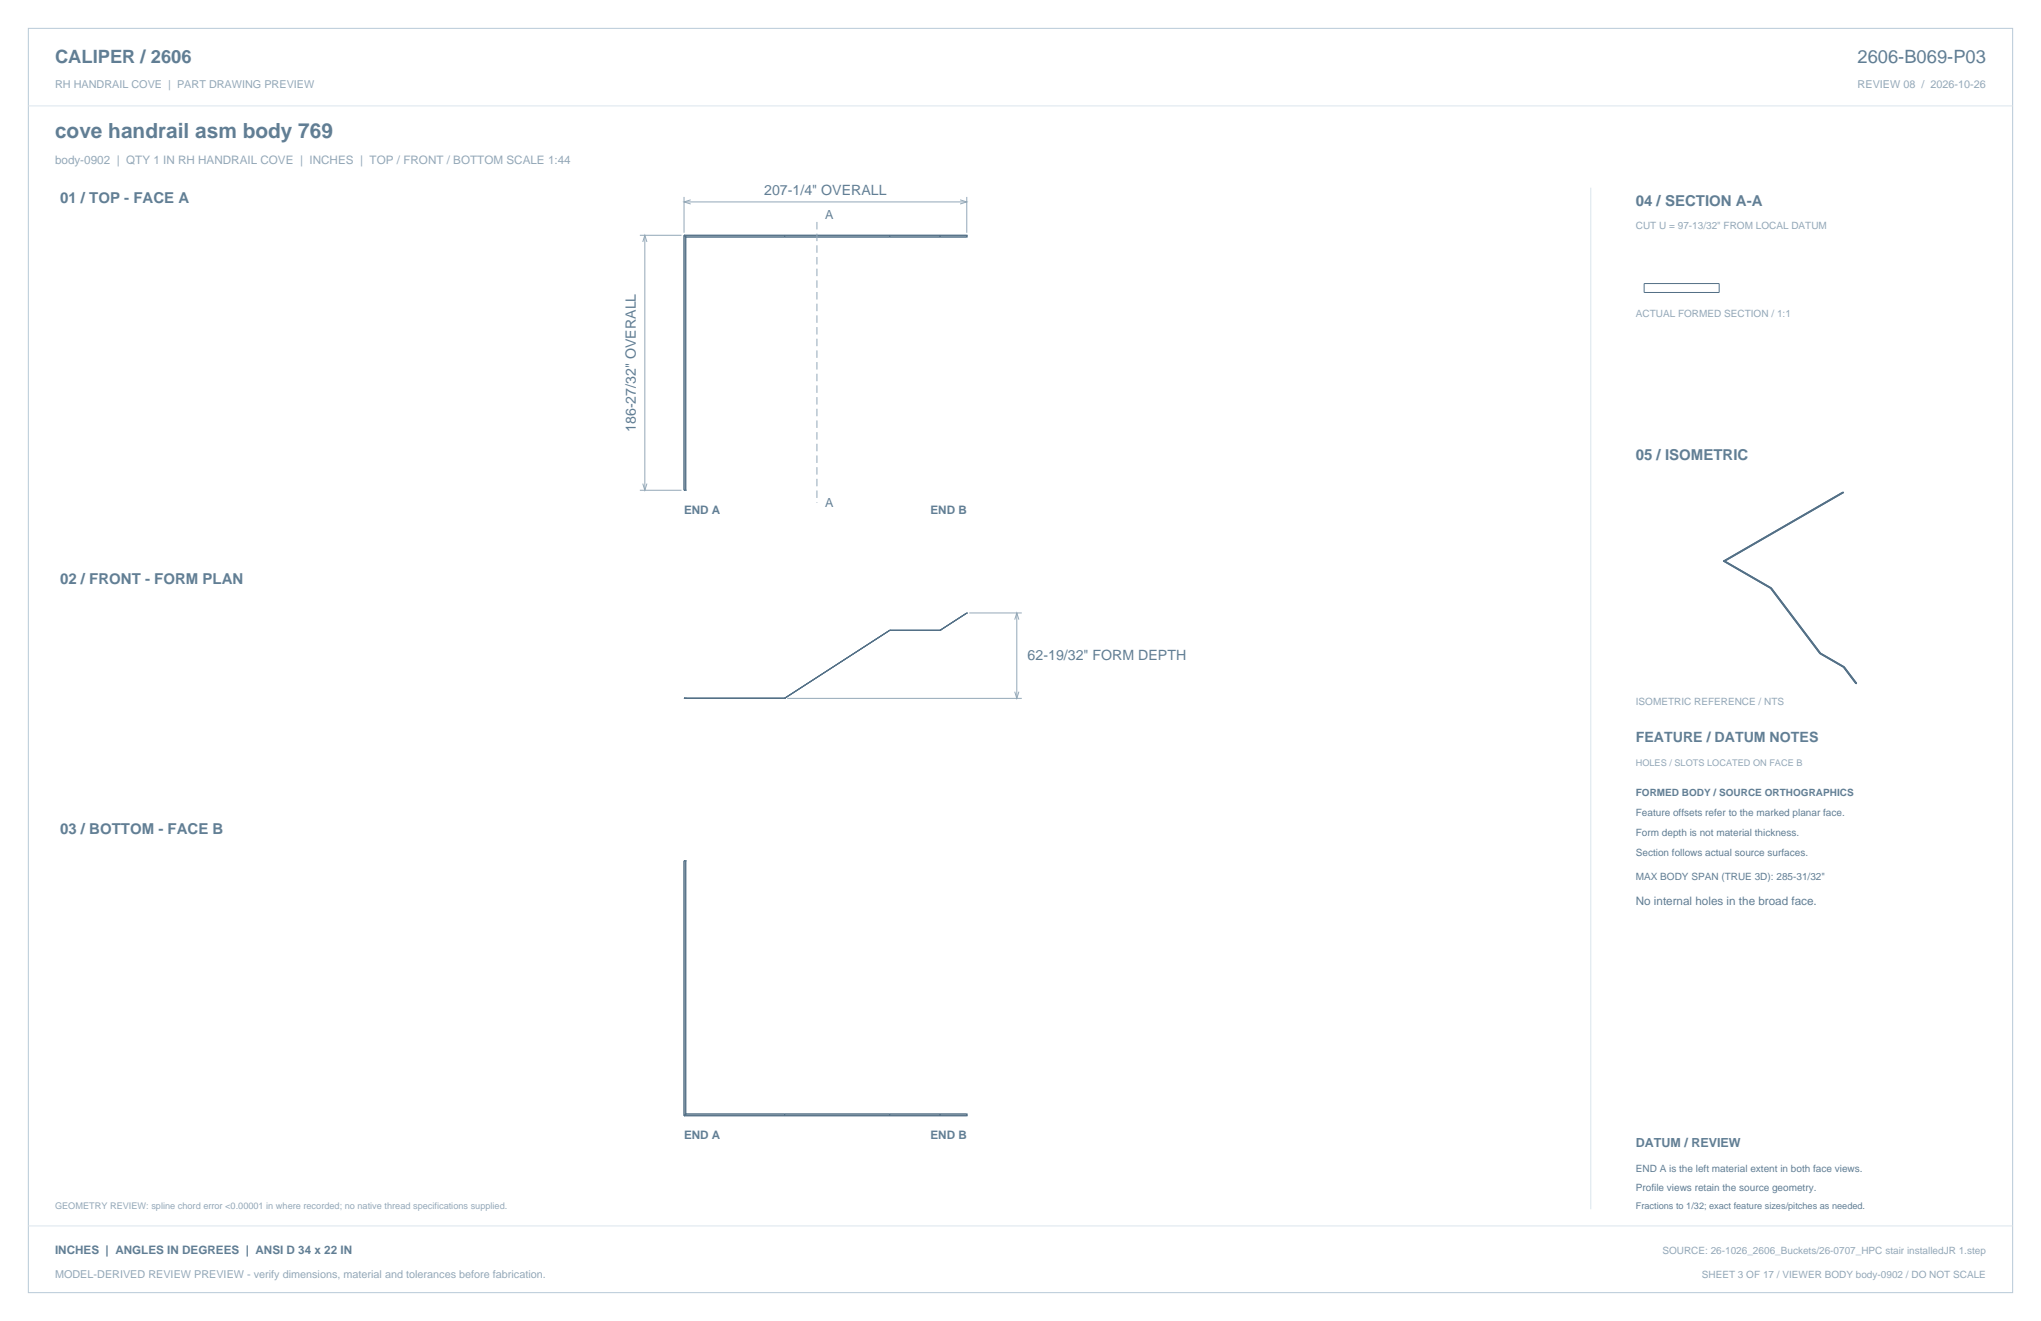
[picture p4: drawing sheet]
<svg xmlns="http://www.w3.org/2000/svg" width="864mm" height="559mm" viewBox="0 0 864 559" stroke-linecap="round" stroke-linejoin="round" font-family="sans-serif">
<defs><g id="words">
<text font-size="8.8" fill="#617e94" x="23.3" y="58.2">cove handrail asm body 769</text>
<g font-size="7.8" fill="#617e94">
<text x="23.3" y="26.8">CALIPER / 2606</text>
<text x="786" y="26.8">2606-B069-P03</text>
</g>
<g font-size="6.3" fill="#617e94">
<text x="25.4" y="86.1">01 / TOP - FACE A</text>
<text x="692.1" y="87.1">04 / SECTION A-A</text>
<text x="692.1" y="194.4">05 / ISOMETRIC</text>
<text x="25.4" y="246.9">02 / FRONT - FORM PLAN</text>
<text x="25.4" y="352.8">03 / BOTTOM - FACE B</text>
</g>
<g font-size="6" fill="#617e94">
<text x="323.4" y="82.6">207-1/4&quot; OVERALL</text>
<text x="269" y="182.7" transform="rotate(-90 269 182.7)">186-27/32&quot; OVERALL</text>
<text x="434.8" y="279.1">62-19/32&quot; FORM DEPTH</text>
<text x="692.1" y="314">FEATURE / DATUM NOTES</text>
</g>
<g font-size="5.3" fill="#617e94">
<text x="349.2" y="92.8">A</text>
<text x="349.2" y="214.4">A</text>
<text x="692.1" y="485.1">DATUM / REVIEW</text>
</g>
<text font-size="4.9" fill="#93a8b9" x="23.3" y="69.5">body-0902 | QTY 1 IN RH HANDRAIL COVE | INCHES | TOP / FRONT / BOTTOM SCALE 1:44</text>
<g font-size="4.9" fill="#617e94">
<text x="289.4" y="217.6">END A</text>
<text x="393.7" y="217.6">END B</text>
<text x="692.1" y="382.8">No internal holes in the broad face.</text>
<text x="289.4" y="481.8">END A</text>
<text x="393.7" y="481.8">END B</text>
<text x="23.3" y="530.6">INCHES | ANGLES IN DEGREES | ANSI D 34 x 22 IN</text>
</g>
<g font-size="4.6" fill="#93a8b9">
<text x="23.3" y="37">RH HANDRAIL COVE | PART DRAWING PREVIEW</text>
<text x="786" y="37">REVIEW 08 / 2026-10-26</text>
<text x="23.3" y="540.5">MODEL-DERIVED REVIEW PREVIEW - verify dimensions, material and tolerances before fabrication.</text>
</g>
<g font-size="4.2" fill="#93a8b9">
<text x="692.1" y="97">CUT U = 97-13/32&quot; FROM LOCAL DATUM</text>
<text x="692.1" y="134">ACTUAL FORMED SECTION / 1:1</text>
<text x="692.1" y="298.1">ISOMETRIC REFERENCE / NTS</text>
<text x="703.4" y="530.6">SOURCE: 26-1026_2606_Buckets/26-0707_HPC stair installedJR 1.step</text>
<text x="720.1" y="540.5">SHEET 3 OF 17 / VIEWER BODY body-0902 / DO NOT SCALE</text>
</g>
<g font-size="4.2" fill="#617e94">
<text x="692.1" y="336.9">FORMED BODY / SOURCE ORTHOGRAPHICS</text>
<text x="692.1" y="345.4">Feature offsets refer to the marked planar face.</text>
<text x="692.1" y="353.8">Form depth is not material thickness.</text>
<text x="692.1" y="362.3">Section follows actual source surfaces.</text>
<text x="692.1" y="372.2">MAX BODY SPAN (TRUE 3D): 285-31/32&quot;</text>
<text x="692.1" y="495.7">END A is the left material extent in both face views.</text>
<text x="692.1" y="503.8">Profile views retain the source geometry.</text>
</g>
<g font-size="3.9" fill="#93a8b9">
<text x="692.1" y="323.8">HOLES / SLOTS LOCATED ON FACE B</text>
<text x="23.3" y="511.5">GEOMETRY REVIEW: spline chord error &lt;0.00001 in where recorded; no native thread specifications supplied.</text>
</g>
<text font-size="3.9" fill="#617e94" x="692.1" y="511.5">Fractions to 1/32; exact feature sizes/pitches as needed.</text>
</g></defs>
<path d="M12 12h839.6v534.8h-839.6z" fill="none" stroke="#b8cad8" stroke-width=".42"/>
<path d="M12 44.8h839.6M673.1 79.4v432.1M12 518.6h839.6" fill="none" stroke="#dbe5ed" stroke-width=".42"/>
<g fill="none" stroke="#536f85" stroke-width=".42">
<path d="M289.4 99.5h119.7v.7h-118.9M289.4 99.5l.8 .7M289.4 99.5v107.9h.8v-107.2M332 99.5v.7M376.4 99.5v.7M397.8 99.5v.7M695.7 119.9h31.7v3.8h-31.7zM779.8 208.2l.3 .1M779.8 208.1v.1M779.8 208.1l.3 .2M779.8 208.1l-50.6 29.3M780.1 208.3l-50.2 29.1"/>
<path d="M729.2 237.3h.7M729.2 237.3v.1M729.2 237.3l20 11.6M729.9 237.3l19.6 11.4M729.9 237.3v.1M749.2 248.9l20.8 27.6M749.2 248.9h.1M749.5 248.7l20.8 27.6M749.5 248.7l-.3 .2M749.5 248.7h.1M376.4 266.6l-44.4 28.7M376.4 266.6l.1 .1"/>
<path d="M376.4 266.6h21.4M376.5 266.7l-44.5 28.7M376.5 266.7h21.3M397.8 266.6l11.3-7.3-11.3 7.4M397.8 266.6v.1M770 276.5l10 5.8M770.3 276.3l10 5.8M770.3 276.3h.1M770.3 276.3l-.3 .2M290.2 295.3v.1M332 295.3l-42.6 .1h42.6M332 295.3v.1"/>
<path d="M780 282.3l5.3 7M780 282.2v.1M780 282.2l5.3 7M780.3 282.1l-.3 .2M780.3 282l5.3 7.1M780.3 282v.1M785.3 289.2v.1M785.6 289.1l-.3 .1M785.6 289.1l-.3 .2M290.2 471.2v-107.1h-.8v107.9M290.2 471.2h118.9v.8h-119.7M290.2 471.2l-.8 .8"/>
<path d="M332 471.2v.8M376.4 471.2v.8M397.8 471.2v.8"/>
</g>
<g fill="none" stroke="#93a8b9" stroke-width=".42">
<path d="M270.7 99.5h17.7M272.8 99.5v107.9M289.4 83.3v15.2M289.4 85.4h119.7M292.3 84.5l-2.9 .9 2.9 .9M406.2 84.5l2.9 .9-2.9 .9M409.1 83.3v15.2M272 102.4l.8-2.9 .9 2.9M270.7 207.4h17.7M272 204.6l.8 2.8 .9-2.8M410.1 259.3h22.3M430.2 259.3v36.1"/>
<path d="M429.4 262.1l.8-2.8 .9 2.8M333.1 295.4h99.3M429.4 292.6l.8 2.8 .9-2.8"/>
</g>
<path d="M345.7 93.9v118.8" fill="none" stroke="#93a8b9" stroke-width=".42" stroke-dasharray="3.2 1.8" stroke-linecap="butt"/>
<use href="#words"/>
</svg>
